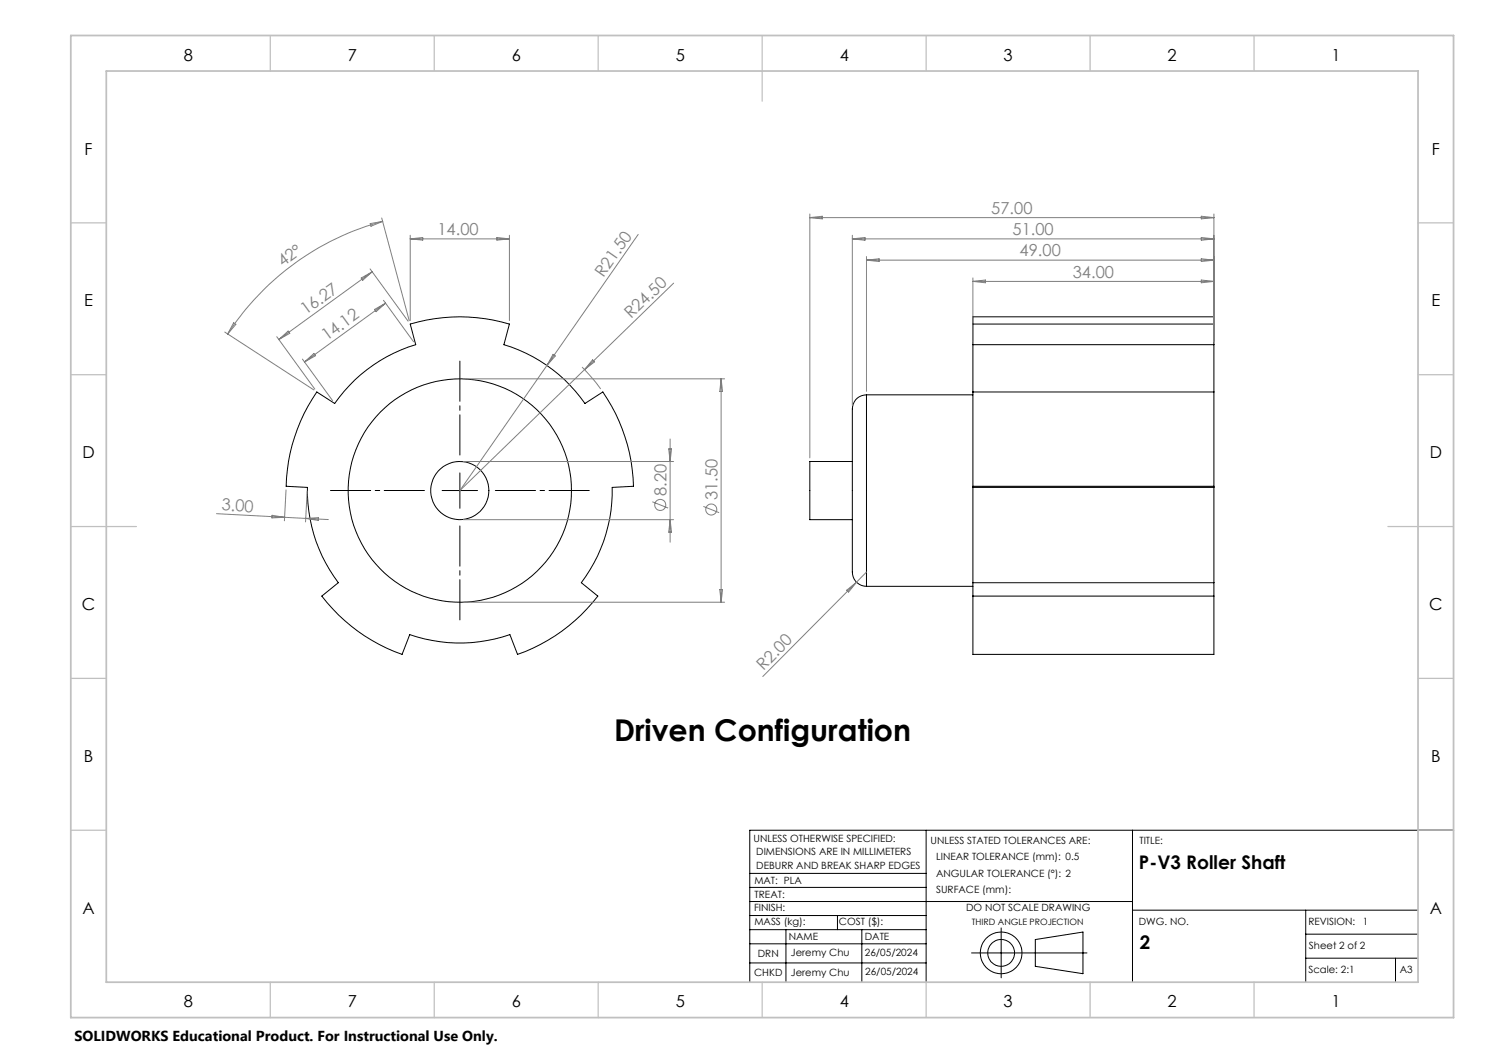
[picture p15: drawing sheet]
<svg xmlns="http://www.w3.org/2000/svg" width="420mm" height="297mm" viewBox="0 0 420 297" stroke-linecap="round" stroke-linejoin="round" font-family="sans-serif">
<defs><g id="words">
<text font-size="8.5" x="173.2" y="209">Driven Configuration</text>
<g font-size="5.3">
<text x="321.3" y="245.2">P-V3 Roller Shaft</text>
<text x="321.5" y="267.8">2</text>
</g>
<g font-size="4.7">
<text x="51.8" y="17.2">8</text>
<text x="98.1" y="17.2">7</text>
<text x="144.3" y="17.2">6</text>
<text x="190.6" y="17.2">5</text>
<text x="236.8" y="17.2">4</text>
<text x="283.1" y="17.2">3</text>
<text x="329.3" y="17.2">2</text>
<text x="375.6" y="17.2">1</text>
<text x="23.9" y="43.6">F</text>
<text x="403.9" y="43.6">F</text>
<text x="23.8" y="86.4">E</text>
<text x="403.8" y="86.4">E</text>
<text x="23.3" y="129.3">D</text>
<text x="403.3" y="129.3">D</text>
<text x="23.1" y="172.1">C</text>
<text x="403.1" y="172.1">C</text>
<text x="23.7" y="214.9">B</text>
<text x="403.7" y="214.9">B</text>
<text x="23.3" y="257.8">A</text>
<text x="403.3" y="257.8">A</text>
<text x="51.8" y="284.2">8</text>
<text x="98.1" y="284.2">7</text>
<text x="144.3" y="284.2">6</text>
<text x="190.6" y="284.2">5</text>
<text x="236.8" y="284.2">4</text>
<text x="283.1" y="284.2">3</text>
<text x="329.3" y="284.2">2</text>
<text x="375.6" y="284.2">1</text>
</g>
<g font-size="4.7" fill="#808080">
<text x="279.6" y="60.3">57.00</text>
<text x="123.4" y="66.3">14.00</text>
<text x="285.6" y="66.3">51.00</text>
<text x="79.8" y="75.4" transform="rotate(-36 79.8 75.4)">42°</text>
<text x="287.6" y="72.3">49.00</text>
<text x="170.2" y="78.5" transform="rotate(-55 170.2 78.5)">R21.50</text>
<text x="302.6" y="78.3">34.00</text>
<text x="86.3" y="89" transform="rotate(-36 86.3 89)">16.27</text>
<text x="178" y="90.1" transform="rotate(-44 178 90.1)">R24.50</text>
<text x="92.2" y="96.3" transform="rotate(-36 92.2 96.3)">14.12</text>
<text x="62.4" y="143.9" transform="rotate(3 62.4 143.9)">3.00</text>
<text x="188" y="139.8" transform="rotate(-90 188 139.8)">8.20</text>
<text x="202.4" y="141.1" transform="rotate(-90 202.4 141.1)">31.50</text>
<text x="215.4" y="189.2" transform="rotate(-45 215.4 189.2)">R2.00</text>
</g>
<text font-size="4.1" x="21" y="293.7">SOLIDWORKS Educational Product. For Instructional Use Only.</text>
<g font-size="2.8">
<text x="212.5" y="237.4">UNLESS OTHERWISE SPECIFIED:</text>
<text x="262.5" y="238">UNLESS STATED TOLERANCES ARE:</text>
<text x="321.4" y="238">TITLE:</text>
<text x="213.3" y="245">DEBURR AND BREAK SHARP EDGES</text>
<text x="213.3" y="241.2">DIMENSIONS ARE IN MILLIMETERS</text>
<text x="264" y="242.5">LINEAR TOLERANCE (mm): 0.5</text>
<text x="212.8" y="249.3">MAT: PLA</text>
<text x="264" y="251.8">SURFACE (mm):</text>
<text x="264" y="247.3">ANGULAR TOLERANCE (°): 2</text>
<text x="212.7" y="256.9">FINISH:</text>
<text x="212.9" y="253.2">TREAT:</text>
<text x="272.5" y="256.9">DO NOT SCALE DRAWING</text>
<text x="212.8" y="261">MASS (kg):</text>
<text x="236.6" y="261">COST ($):</text>
<text x="321.2" y="261">DWG. NO.</text>
<text x="369.1" y="261">REVISION:</text>
<text x="384.4" y="261">1</text>
<text x="213.8" y="269.9">DRN</text>
<text x="222.5" y="265.2">NAME</text>
<text x="223.1" y="269.8">Jeremy Chu</text>
<text x="243.9" y="269.7">26/05/2024</text>
<text x="243.9" y="265.1">DATE</text>
<text x="369.2" y="267.8">Sheet 2 of 2</text>
<text x="212.7" y="275.4">CHKD</text>
<text x="223.1" y="275.3">Jeremy Chu</text>
<text x="244.1" y="275.1">26/05/2024</text>
<text x="369.1" y="274.5">Scale: 2:1</text>
<text x="394.8" y="274.5">A3</text>
</g>
<text font-size="2.5" x="274.2" y="260.9">THIRD ANGLE PROJECTION</text>
</g></defs>
<g fill="none" stroke="#000" stroke-width=".28">
<path d="M274.4 97.2v13.4M274.4 91.4v-2h68v2M274.4 91.4v5.8M274.4 97.2h68M274.4 91.4h68M342.4 97.2v13.4M342.4 91.4v5.8M89.4 110.6l5 3.2a42.9 42.9 0 0 1 22.9-16.6l-1.6-5.8a48.8 48.8 0 0 1 28 0l-1.6 5.8a42.9 42.9 0 0 1 22.9 16.6l5-3.2a49.3 49.3 0 0 1 8.7 26.6l-6 .3a43.1 43.1 0 0 1-8.7 26.9l4.6 3.7a48.9 48.9 0 0 1-22.6 16.5l-2.2-5.6a43.2 43.2 0 0 1-28.2 0l-2.2 5.6a48.9 48.9 0 0 1-22.6-16.5l4.6-3.7a42.8 42.8 0 0 1-8.7-26.9l-6-.3a49.3 49.3 0 0 1 8.7-26.6zM244.4 111.4a4.3 4.3 0 0 0-4 5.2v42.9a5 5 0 0 0 2.6 5.6l1.4 .3M244.4 111.4v54M244.4 111.4h30M274.4 110.6v26.6"/>
<path d="M274.4 110.6h68M342.4 110.6v26.6M124.7 138.4h10M129.7 133.4v10M240.4 130.2h-12v16.4h12M274.4 137.5v26.9M274.4 137.2h68M274.4 137.5h68M274.4 137.2v.3M342.4 137.5v26.9M342.4 137.2v.3M244.4 165.4h30"/>
<path d="M274.4 168.1v16.5h68v-16.5M274.4 164.4v3.7M274.4 164.4h68M274.4 168.1h68M342.4 164.4v3.7M261.2 234.2v42.8M319.4 234.2v42.8M400 234.2h-188.5v42.8M211.5 250.3h49.7M211.5 254.3h107.9M211.5 246.3h49.7M211.5 258.2h49.7"/>
<path d="M236.2 258.2v4M319.4 256.7h80.6M368.3 256.7v20.3M211.5 262.2h49.7M211.5 266.2h49.7M211.5 271.6h49.7M221.7 262.2v14.8M243.1 262.2v14.8M274 268.8h32.6M282.4 261.7v14.1M292 265l13.5-2.1v11.7l-13.5-2zM368.3 263.5h31.7"/>
<path d="M368.3 270.3h31.7M393.6 270.3v6.7"/>
<circle cx="129.7" cy="138.4" r="31.5"/>
<circle cx="129.7" cy="138.4" r="8.2"/>
<circle cx="282.4" cy="268.8" r="5.9"/>
<circle cx="282.4" cy="268.8" r="3.8"/>
</g>
<g fill="none" stroke="#808080" stroke-width=".28">
<path d="M101.9 78.4l3.1-1.7-2.7 2.4zM104.4 75.8l10.7 14.8M104.4 63.1l3.6-.7-3.4 1.4zM105 76.7l-26.4 19.1M107.7 61.5l7.7 28.9M107.9 62.4a75.4 75.4 0 0 0-43.7 31.8M115.7 67.4h28M115.7 66.4v24M115.7 67.4l3.5-.4v.7zM140.2 67l3.5 .4-3.5 .3zM143.7 66.4v24M180 66.1l-25.7 37"/>
<path d="M190 79.9l-60.3 58.5 24.6-35.3M228.4 60.4v68.7M228.4 61.4h114M228.4 61.4l3.6-.4v.7zM240.4 66.4v48M240.4 67.4h102M240.4 67.4l3.6-.4v.8zM244.4 72.4v38M244.4 73.4h98M244.4 73.4l3.6-.4v.8zM274.4 78.4v17.8M274.4 79.4h68"/>
<path d="M274.4 79.4l3.6-.4v.8zM338.8 79l3.6 .4-3.6 .4zM338.8 61l3.6 .4-3.6 .3zM338.8 67l3.6 .4-3.6 .4zM338.8 73l3.6 .4-3.6 .4zM342.4 60.4v35.8M63.4 93.7l25.1 16.3M65.9 91l.6 .5-2.3 2.7zM78.1 95l10.7 14.7M78.6 95.8l2.7-2.4 .4 .6zM105.7 87.3l3.1-1.8-2.7 2.4zM108.2 84.7l8.5 11.7"/>
<path d="M108.8 85.5l-22.9 16.6M156 99.9l.6 .5-2.3 2.7zM85.3 101.3l8.5 11.7M85.9 102.1l2.6-2.4 .5 .6zM130.7 106.9h73.7M164.2 103.5l3.4 3.8 1.8 2.4M167.1 101.5l.6 .6-2.8 2.1zM203.4 106.9v63M203.4 106.9l.4 3.5h-.8zM80.7 138.2l-.5 8.7M86.6 138.5l-.4 8.7M130.7 130.2h59.3"/>
<path d="M188.6 126.6h.8l-.4 3.6zM189 123.8v29.1M61.1 144.9l25.2 1.3M76.7 145.3l3.6 .6-3.6 .2zM86.3 146.2l6.3 .3M86.3 146.2l3.5-.2v.8zM130.7 146.6h59.3M184 141.5l4.5 1.8M189 146.6l.4 3.5h-.8zM198.4 142.8l4.4 1.8M130.7 169.9h73.7M203 166.3h.8l-.4 3.6z"/>
<path d="M238.8 166.5l2.8-2.3-2.2 2.8zM241.6 164.2l-26.4 26.6M244.4 161.4l-2.8 2.8"/>
<circle cx="186.2" cy="142.4" r="1.56"/>
<circle cx="200.6" cy="143.7" r="1.55"/>
</g>
<path d="M119.7 138.3h-26.5M129.7 128.3v-26.5M139.7 138.3h26.5M129.7 148.3v26.5" fill="none" stroke="#000" stroke-width=".28" stroke-dasharray="15.2 1.3 1.3 1.3" stroke-dashoffset="3.9"/>
<path d="M400 234.2h10" fill="none" stroke="#000" stroke-width=".35"/>
<g fill="none" stroke="#c0c0c0" stroke-width=".35">
<path d="M76.2 10v10M122.5 10v10M168.7 10v10M215 10v18.5M261.2 10v10M307.5 10v10M353.7 10v10M20 62.9h10M400 62.9h10M20 105.7h10M400 105.7h10M20 148.5h18.5"/>
<path d="M391.5 148.5h18.5M20 191.3h10M400 191.3h10M20 234.2h10M400 234.2h10M76.2 277v10M122.5 277v10M168.7 277v10M215 277v10M261.2 277v10M307.5 277v10M353.7 277v10"/>
</g>
<path d="M20 10h390v277h-390zM30 20h370v257h-370z" fill="none" stroke="#c0c0c0" stroke-width=".5"/>
<use href="#words"/>
</svg>
